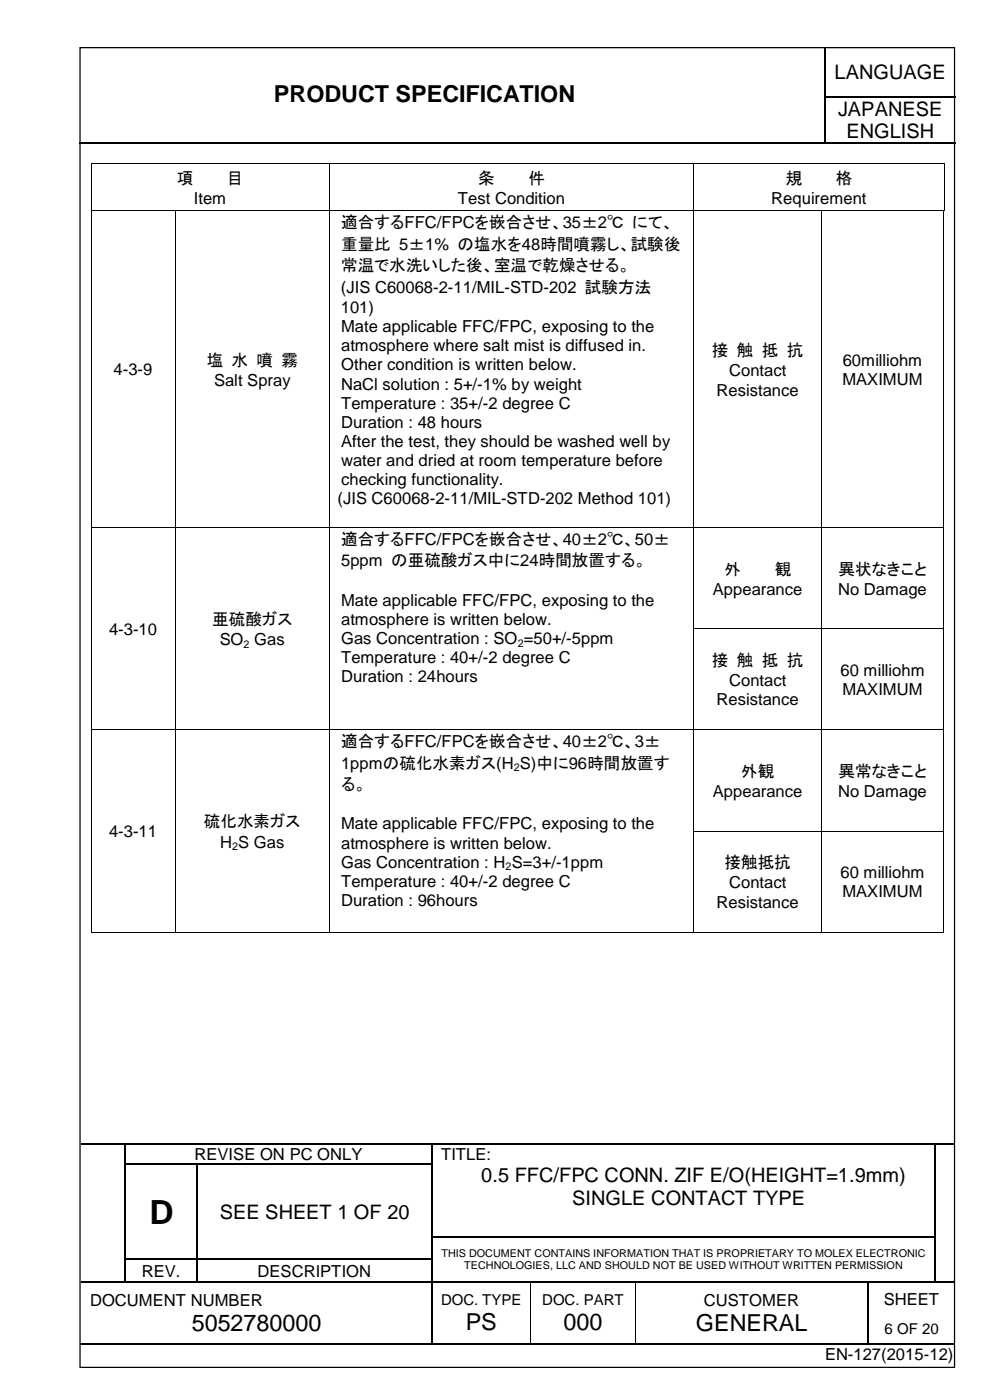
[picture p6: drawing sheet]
<svg xmlns="http://www.w3.org/2000/svg" width="210mm" height="297mm" viewBox="0 0 210 297" stroke-linecap="round" stroke-linejoin="round" font-family="sans-serif">
<defs><g id="words">
<text font-size="7.1" x="31.7" y="259.6">D</text>
<g font-size="5">
<text x="58.1" y="21.6">PRODUCT SPECIFICATION</text>
<text x="40.6" y="282.4">5052780000</text>
<text x="98.7" y="282.2">PS</text>
<text x="119.4" y="282.2">000</text>
<text x="147.6" y="282.4">GENERAL</text>
</g>
<g font-size="4.2">
<text x="176.9" y="16.7">LANGUAGE</text>
<text x="177.7" y="24.5">JAPANESE</text>
<text x="179.4" y="29.4">ENGLISH</text>
<text x="102" y="250.7">0.5 FFC/FPC CONN. ZIF E/O(HEIGHT=1.9mm)</text>
<text x="121.3" y="255.6">SINGLE CONTACT TYPE</text>
<text x="46.6" y="258.6">SEE SHEET 1 OF 20</text>
</g>
<g font-size="3.5">
<text x="37.5" y="39">項</text>
<text x="48.1" y="39">目</text>
<text x="101.4" y="39">条</text>
<text x="112" y="39">件</text>
<text x="166.6" y="39">規</text>
<text x="177.2" y="39">格</text>
<text x="41.1" y="43.3">Item</text>
<text x="97.1" y="43.3">Test Condition</text>
<text x="163.5" y="43.3">Requirement</text>
<text x="72.3" y="48.4">適合するFFC/FPCを嵌合させ、35±2℃ にて、</text>
<text x="72.3" y="53">重量比 5±1% の塩水を48時間噴霧し、試験後</text>
<text x="72.3" y="57.6">常温で水洗いした後、室温で乾燥させる。</text>
<text x="72.3" y="62.2">(JIS C60068-2-11/MIL-STD-202 試験方法</text>
<text x="72.3" y="66.4">101)</text>
<text x="72.3" y="70.5">Mate applicable FFC/FPC, exposing to the</text>
<text x="43.8" y="77.6">塩 水 噴 霧</text>
<text x="72.3" y="74.6">atmosphere where salt mist is diffused in.</text>
<text x="150.9" y="75.6">接 触 抵 抗</text>
<text x="178.7" y="77.6">60milliohm</text>
<text x="24.1" y="79.6">4-3-9</text>
<text x="45.4" y="81.9">Salt Spray</text>
<text x="72.3" y="78.6">Other condition is written below.</text>
<text x="72.3" y="82.6">NaCl solution : 5+/-1% by weight</text>
<text x="151.9" y="83.9">Resistance</text>
<text x="154.6" y="79.8">Contact</text>
<text x="178.6" y="81.6">MAXIMUM</text>
<text x="72.3" y="86.7">Temperature : 35+/-2 degree C</text>
<text x="72.3" y="90.8">Duration : 48 hours</text>
<text x="72.3" y="94.8">After the test, they should be washed well by</text>
<text x="72.3" y="98.9">water and dried at room temperature before</text>
<text x="71.6" y="107">(JIS C60068-2-11/MIL-STD-202 Method 101)</text>
<text x="72.3" y="102.9">checking functionality.</text>
<text x="72.3" y="115.6">適合するFFC/FPCを嵌合させ、40±2℃、50±</text>
<text x="72.3" y="120.2">5ppm の亜硫酸ガス中に24時間放置する。</text>
<text x="153.6" y="121.9">外</text>
<text x="164.2" y="121.9">観</text>
<text x="177.8" y="121.9">異状なきこと</text>
<text x="72.3" y="128.5">Mate applicable FFC/FPC, exposing to the</text>
<text x="151.2" y="126.2">Appearance</text>
<text x="177.7" y="126.2">No Damage</text>
<text x="23.1" y="134.6">4-3-10</text>
<text x="45" y="132.6">亜硫酸ガス</text>
<text x="46.6" y="136.9">SO Gas</text>
<text x="72.3" y="132.6">atmosphere is written below.</text>
<text x="72.3" y="136.6">Gas Concentration : SO =50+/-5ppm</text>
<text x="72.3" y="140.6">Temperature : 40+/-2 degree C</text>
<text x="150.9" y="141.3">接 触 抵 抗</text>
<text x="178.2" y="143.3">60 milliohm</text>
<text x="72.3" y="144.7">Duration : 24hours</text>
<text x="151.9" y="149.7">Resistance</text>
<text x="154.6" y="145.6">Contact</text>
<text x="178.6" y="147.4">MAXIMUM</text>
<text x="72.3" y="158.5">適合するFFC/FPCを嵌合させ、40±2℃、3±</text>
<text x="72.3" y="163">1ppmの硫化水素ガス(H S)中に96時間放置す</text>
<text x="72.3" y="167.6">る。</text>
<text x="157.1" y="164.8">外観</text>
<text x="177.8" y="164.8">異常なきこと</text>
<text x="151.2" y="169.1">Appearance</text>
<text x="177.7" y="169.1">No Damage</text>
<text x="23.1" y="177.5">4-3-11</text>
<text x="43.2" y="175.5">硫化水素ガス</text>
<text x="46.7" y="179.8">H S Gas</text>
<text x="72.3" y="176">Mate applicable FFC/FPC, exposing to the</text>
<text x="72.3" y="180">atmosphere is written below.</text>
<text x="72.3" y="184.1">Gas Concentration : H S=3+/-1ppm</text>
<text x="153.6" y="184.2">接触抵抗</text>
<text x="72.3" y="188.2">Temperature : 40+/-2 degree C</text>
<text x="154.6" y="188.5">Contact</text>
<text x="178.2" y="186.2">60 milliohm</text>
<text x="178.6" y="190.3">MAXIMUM</text>
<text x="72.3" y="192.2">Duration : 96hours</text>
<text x="151.9" y="192.6">Resistance</text>
<text x="41.2" y="246.1">REVISE ON PC ONLY</text>
<text x="93.5" y="246.1">TITLE:</text>
<text x="30.1" y="270.8">REV.</text>
<text x="54.6" y="270.8">DESCRIPTION</text>
<text x="19.1" y="277">DOCUMENT NUMBER</text>
<text x="149.2" y="277">CUSTOMER</text>
<text x="187.4" y="276.8">SHEET</text>
<text x="174.9" y="288.6">EN-127(2015-12)</text>
</g>
<g font-size="3.2">
<text x="93.5" y="276.9">DOC. TYPE</text>
<text x="115" y="276.9">DOC. PART</text>
<text x="187.5" y="283">6 OF 20</text>
</g>
<g font-size="2.3">
<text x="51.7" y="137.5">2</text>
<text x="109.8" y="137.2">2</text>
<text x="108.9" y="163.6">2</text>
<text x="49.2" y="180.4">2</text>
<text x="107.2" y="184.6">2</text>
<text x="93.6" y="266.6">THIS DOCUMENT CONTAINS INFORMATION THAT IS PROPRIETARY TO MOLEX ELECTRONIC</text>
<text x="98.4" y="269.3">TECHNOLOGIES, LLC AND SHOULD NOT BE USED WITHOUT WRITTEN PERMISSION</text>
</g>
</g></defs>
<g fill="none" stroke="#000" stroke-width=".25">
<path d="M175 10.2v10.2M16.8 30.4h158M175 20.6v9.7M175.1 20.5h27.4M175.1 30.4h27.4M17.2 242.6h9.3M26.6 242.8v4M26.6 247.1v4.8M26.6 252.2v4.9M26.6 257.3v4.9M26.7 242.6h64.8M26.7 247h15"/>
<path d="M41.8 247.1v4.8M41.8 252.2v4.9M41.8 257.3v4.9M42 247h49.5M91.6 242.8v4M91.6 247.1v4.8M91.6 252.2v4.9M91.6 257.3v4.9M91.8 242.6h106.3M198.2 242.8v4M198.2 247.1v4.8M198.2 252.2v4.9"/>
<path d="M198.2 257.3v4.9M198.4 242.6h4M17.2 272h9.3M26.6 262.5v4.6M26.6 267.3v4.6M26.7 267.2h15M26.7 272h15M41.8 262.5v4.6M41.8 267.3v4.6M42 267.2h49.5M42 272h49.5M91.6 262.5v4.6"/>
<path d="M91.6 267.3v4.6M91.6 272.2v12.9M91.8 262.3h106.3M91.8 272h20.6M112.6 272h22M134.9 272h49M184 272.2v12.9M184.1 272h14M198.2 262.5v4.6M198.2 267.3v4.6M198.4 272h4M16.9 285.2h74.6"/>
<path d="M91.8 285.2h20.6M112.6 285.2h22M134.9 285.2h49M184.1 285.2h18.3"/>
</g>
<g fill="#000">
<path d="M174.8 20.4h.3v.2h-.3z" fill-rule="evenodd"/>
<path d="M174.8 30.3h.3v.3h-.3z" fill-rule="evenodd"/>
<path d="M26.5 242.5h.2v.3h-.2z" fill-rule="evenodd"/>
<path d="M26.5 246.8h.2v.3h-.2z" fill-rule="evenodd"/>
<path d="M26.5 251.9h.2v.3h-.2z" fill-rule="evenodd"/>
<path d="M26.5 257.1h.2v.2h-.2z" fill-rule="evenodd"/>
<path d="M41.7 246.8h.3v.3h-.3z" fill-rule="evenodd"/>
<path d="M41.7 251.9h.3v.3h-.3z" fill-rule="evenodd"/>
<path d="M41.7 257.1h.3v.2h-.3z" fill-rule="evenodd"/>
<path d="M91.5 242.5h.3v.3h-.3z" fill-rule="evenodd"/>
<path d="M91.5 246.8h.3v.3h-.3z" fill-rule="evenodd"/>
<path d="M91.5 251.9h.3v.3h-.3z" fill-rule="evenodd"/>
<path d="M91.5 257.1h.3v.2h-.3z" fill-rule="evenodd"/>
<path d="M198.1 242.5h.3v.3h-.3z" fill-rule="evenodd"/>
<path d="M198.1 246.8h.3v.3h-.3z" fill-rule="evenodd"/>
<path d="M198.1 251.9h.3v.3h-.3z" fill-rule="evenodd"/>
<path d="M198.1 257.1h.3v.2h-.3z" fill-rule="evenodd"/>
<path d="M26.5 262.2h.2v.3h-.2z" fill-rule="evenodd"/>
<path d="M26.5 267.1h.2v.2h-.2z" fill-rule="evenodd"/>
<path d="M26.5 271.9h.2v.3h-.2z" fill-rule="evenodd"/>
<path d="M41.7 262.2h.3v.3h-.3z" fill-rule="evenodd"/>
<path d="M41.7 267.1h.3v.2h-.3z" fill-rule="evenodd"/>
<path d="M41.7 271.9h.3v.3h-.3z" fill-rule="evenodd"/>
<path d="M91.5 262.2h.3v.3h-.3z" fill-rule="evenodd"/>
<path d="M91.5 267.1h.3v.2h-.3z" fill-rule="evenodd"/>
<path d="M91.5 271.9h.3v.3h-.3z" fill-rule="evenodd"/>
<path d="M112.4 271.9h.2v.3h-.2z" fill-rule="evenodd"/>
<path d="M134.6 271.9h.3v.3h-.3z" fill-rule="evenodd"/>
<path d="M183.9 271.9h.2v.3h-.2z" fill-rule="evenodd"/>
<path d="M198.1 262.2h.3v.3h-.3z" fill-rule="evenodd"/>
<path d="M198.1 267.1h.3v.2h-.3z" fill-rule="evenodd"/>
<path d="M198.1 271.9h.3v.3h-.3z" fill-rule="evenodd"/>
<path d="M91.5 285.1h.3v.3h-.3z" fill-rule="evenodd"/>
<path d="M112.4 285.1h.2v.3h-.2z" fill-rule="evenodd"/>
<path d="M134.6 285.1h.3v.3h-.3z" fill-rule="evenodd"/>
<path d="M183.9 285.1h.2v.3h-.2z" fill-rule="evenodd"/>
</g>
<path d="M112.5 272.2v12.9M134.7 272.2v12.9" fill="none" stroke="#000" stroke-width=".21"/>
<path d="M55.6 15.8h112.4v9.7h-112.4z" fill-rule="evenodd" fill="#fff"/>
<path d="M17 10.1h185.4v280h-185.4z" fill="none" stroke="#000" stroke-width=".26"/>
<g fill="#000">
<path d="M19.2 34.6h.2v.2h-.2z" fill-rule="evenodd"/>
<path d="M19.2 34.6h.2v.2h-.2z" fill-rule="evenodd"/>
<path d="M69.7 34.6h.2v.2h-.2z" fill-rule="evenodd"/>
<path d="M147 34.6h.2v.2h-.2z" fill-rule="evenodd"/>
<path d="M200.2 34.6h.1v.2h-.1z" fill-rule="evenodd"/>
<path d="M200.2 34.6h.1v.2h-.1z" fill-rule="evenodd"/>
<path d="M19.2 44.7h.2v.1h-.2z" fill-rule="evenodd"/>
<path d="M37.1 44.7h.2v.1h-.2z" fill-rule="evenodd"/>
<path d="M69.7 44.7h.2v.1h-.2z" fill-rule="evenodd"/>
<path d="M147 44.7h.2v.1h-.2z" fill-rule="evenodd"/>
<path d="M174.2 44.7h.1v.1h-.1z" fill-rule="evenodd"/>
<path d="M199.9 44.7h.2v.1h-.2z" fill-rule="evenodd"/>
<path d="M200.1 44.7h.2v.1h-.2z" fill-rule="evenodd"/>
<path d="M200.2 44.7h.1v.1h-.1z" fill-rule="evenodd"/>
<path d="M200.2 44.7h.1v.1h-.1z" fill-rule="evenodd"/>
<path d="M19.2 111.9h.2v.1h-.2z" fill-rule="evenodd"/>
<path d="M37.1 111.9h.2v.1h-.2z" fill-rule="evenodd"/>
<path d="M69.7 111.9h.2v.1h-.2z" fill-rule="evenodd"/>
<path d="M147 111.9h.2v.1h-.2z" fill-rule="evenodd"/>
<path d="M174.2 111.9h.1v.1h-.1z" fill-rule="evenodd"/>
<path d="M199.9 111.9h.2v.1h-.2z" fill-rule="evenodd"/>
<path d="M19.2 133.3h.2v.2h-.2z" fill-rule="evenodd"/>
<path d="M37.1 133.3h.2v.2h-.2z" fill-rule="evenodd"/>
<path d="M69.7 133.3h.2v.2h-.2z" fill-rule="evenodd"/>
<path d="M147 133.3h.2v.2h-.2z" fill-rule="evenodd"/>
<path d="M174.2 133.3h.1v.2h-.1z" fill-rule="evenodd"/>
<path d="M199.9 133.3h.2v.2h-.2z" fill-rule="evenodd"/>
<path d="M19.2 154.7h.2v.2h-.2z" fill-rule="evenodd"/>
<path d="M37.1 154.7h.2v.2h-.2z" fill-rule="evenodd"/>
<path d="M69.7 154.7h.2v.2h-.2z" fill-rule="evenodd"/>
<path d="M147 154.7h.2v.2h-.2z" fill-rule="evenodd"/>
<path d="M174.2 154.7h.1v.2h-.1z" fill-rule="evenodd"/>
<path d="M199.9 154.7h.2v.2h-.2z" fill-rule="evenodd"/>
<path d="M19.2 176.2h.2v.2h-.2z" fill-rule="evenodd"/>
<path d="M37.1 176.2h.2v.2h-.2z" fill-rule="evenodd"/>
<path d="M69.7 176.2h.2v.2h-.2z" fill-rule="evenodd"/>
<path d="M147 176.2h.2v.2h-.2z" fill-rule="evenodd"/>
<path d="M174.2 176.2h.1v.2h-.1z" fill-rule="evenodd"/>
<path d="M199.9 176.2h.2v.2h-.2z" fill-rule="evenodd"/>
<path d="M19.2 197.7h.2v.1h-.2z" fill-rule="evenodd"/>
<path d="M19.2 197.7h.2v.1h-.2z" fill-rule="evenodd"/>
<path d="M37.1 197.7h.2v.1h-.2z" fill-rule="evenodd"/>
<path d="M69.7 197.7h.2v.1h-.2z" fill-rule="evenodd"/>
<path d="M147 197.7h.2v.1h-.2z" fill-rule="evenodd"/>
<path d="M174.2 197.7h.1v.1h-.1z" fill-rule="evenodd"/>
<path d="M199.9 197.7h.2v.1h-.2z" fill-rule="evenodd"/>
<path d="M199.9 197.7h.2v.1h-.2z" fill-rule="evenodd"/>
</g>
<g fill="none" stroke="#000" stroke-width=".21">
<path d="M19.3 34.8v9.9M19.4 34.7h50.3M69.8 34.8v9.9M69.9 34.7h77.1M147.1 34.8v9.9M147.2 34.7h53M200.2 34.8v9.9M19.3 44.8v67.1M19.4 44.8h17.7M37.2 44.8v67.1M37.3 44.8h32.4M69.8 44.8v67.1"/>
<path d="M69.9 44.8h77.1M147.1 44.8v67.1M147.2 44.8h27M174.2 44.8v67.1M174.3 44.8h25.6M200 44.8v67.1M19.3 112v21.3M19.4 111.9h17.7M37.2 112v21.3M37.3 111.9h32.4M69.8 112v21.3M69.9 111.9h77.1"/>
<path d="M147.1 112v21.3M147.2 111.9h27M174.2 112v21.3M174.3 111.9h25.6M200 112v21.3M19.3 133.5v21.2M37.2 133.5v21.2M69.8 133.5v21.2M147.1 133.5v21.2M147.2 133.4h27M174.2 133.5v21.2M174.3 133.4h25.6"/>
<path d="M200 133.5v21.2M19.3 154.9v21.3M19.4 154.8h17.7M37.2 154.9v21.3M37.3 154.8h32.4M69.8 154.9v21.3M69.9 154.8h77.1M147.1 154.9v21.3M147.2 154.8h27M174.2 154.9v21.3M174.3 154.8h25.6M200 154.9v21.3"/>
<path d="M19.3 176.4v21.3M37.2 176.4v21.3M69.8 176.4v21.3M147.1 176.4v21.3M147.2 176.3h27M174.2 176.4v21.3M174.3 176.3h25.6M200 176.4v21.3M19.4 197.8h17.7M37.3 197.8h32.4M69.9 197.8h77.1M147.2 197.8h27"/>
<path d="M174.3 197.8h25.6"/>
</g>
<use href="#words"/>
</svg>
